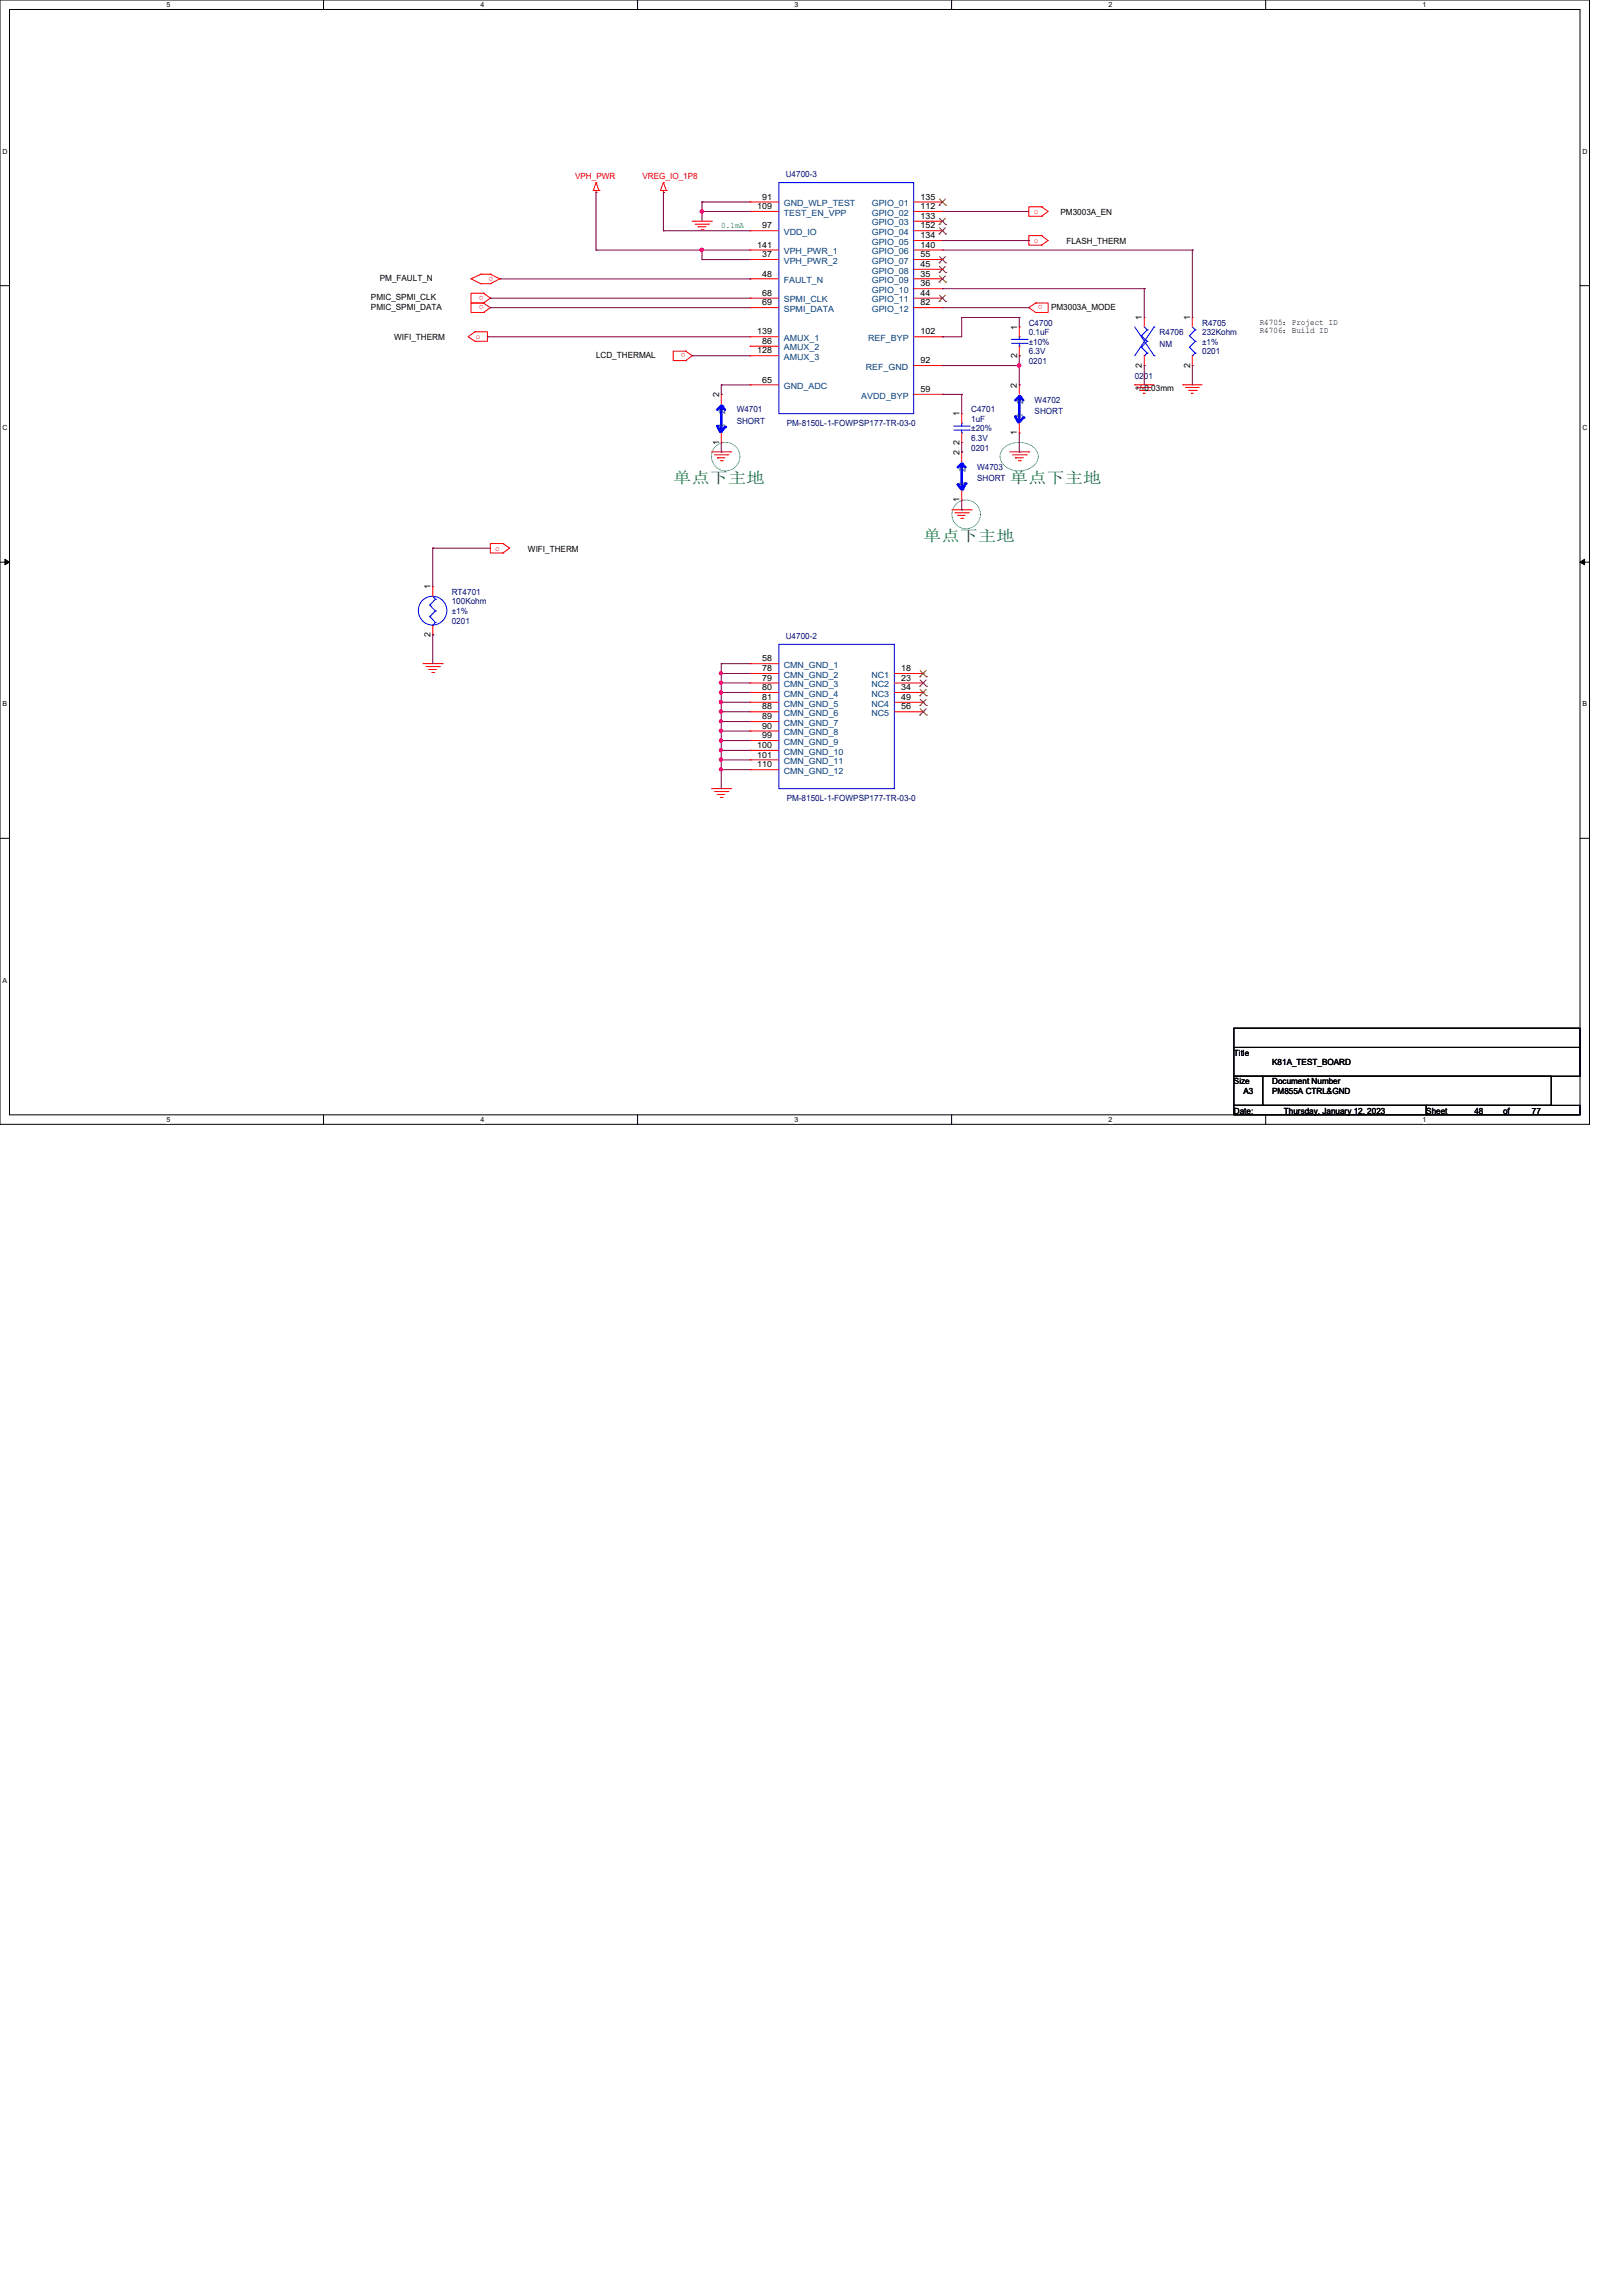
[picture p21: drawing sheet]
<svg xmlns="http://www.w3.org/2000/svg" width="210mm" height="297mm" viewBox="0 0 210 297" stroke-linecap="round" stroke-linejoin="round" font-family="sans-serif">
<defs><g id="words">
<g font-size="2" fill="#008000">
<text x="87.1" y="62.5">功预电电电</text>
<text x="130.7" y="62.5">功预电电电</text>
<text x="119.5" y="70">功预电电电</text>
</g>
<g font-size="1.1" fill="#f00">
<text x="74.4" y="23.2">VPH_PWR</text>
<text x="83.1" y="23.2">VREG_IO_1P8</text>
<text x="133.8" y="27.7">o</text>
<text x="63.8" y="35.8" transform="rotate(-180 63.8 35.8)">o</text>
<text x="133.8" y="31.4">o</text>
<text x="62.6" y="39.5" transform="rotate(-180 62.6 39.5)">o</text>
<text x="62.6" y="38.3" transform="rotate(-180 62.6 38.3)">o</text>
<text x="134.9" y="39.5" transform="rotate(-180 134.9 39.5)">o</text>
<text x="61.6" y="43.9">o</text>
<text x="88.7" y="45.7" transform="rotate(-180 88.7 45.7)">o</text>
<text x="64.1" y="71.2">o</text>
</g>
<g font-size="1.1" fill="#000080">
<text x="101.7" y="22.9">U4700-3</text>
<text x="133.1" y="42.1">C4700</text>
<text x="133.1" y="43.4">0.1uF</text>
<text x="133.1" y="47.1">0201</text>
<text x="133.1" y="45.9">6.3V</text>
<text x="133.1" y="44.6">±10%</text>
<text x="150.1" y="43.4">R4706</text>
<text x="150.1" y="44.8">NM</text>
<text x="155.6" y="42.1">R4705</text>
<text x="155.6" y="43.4">232Kohm</text>
<text x="155.6" y="44.6">±1%</text>
<text x="155.6" y="45.9">0201</text>
<text x="95.3" y="53.3">W4701</text>
<text x="125.7" y="53.3">C4701</text>
<text x="133.9" y="52.1">W4702</text>
<text x="133.9" y="53.6">SHORT</text>
<text x="146.9" y="49">0201</text>
<text x="95.3" y="54.8">SHORT</text>
<text x="101.8" y="55.1">PM-8150L-1-FOWPSP177-TR-03-0</text>
<text x="125.7" y="54.6">1uF</text>
<text x="125.7" y="58.3">0201</text>
<text x="125.7" y="57.1">6.3V</text>
<text x="125.7" y="55.8">±20%</text>
<text x="126.4" y="60.8">W4703</text>
<text x="126.4" y="62.3">SHORT</text>
<text x="58.5" y="77">RT4701</text>
<text x="58.5" y="78.2">100Kohm</text>
<text x="58.5" y="79.5">±1%</text>
<text x="58.5" y="80.7">0201</text>
<text x="101.7" y="82.7">U4700-2</text>
<text x="101.8" y="103.6">PM-8150L-1-FOWPSP177-TR-03-0</text>
</g>
<text font-size="1.1" fill="#008000" x="93.3" y="29.6">0.1mA</text>
<g font-size="1.1">
<text x="98" y="27.1">109</text>
<text x="98.6" y="29.6">97</text>
<text x="98.6" y="25.8">91</text>
<text x="119.1" y="29.6">152</text>
<text x="119.1" y="28.3">133</text>
<text x="119.1" y="27.1">112</text>
<text x="119.1" y="25.8">135</text>
<text x="137.2" y="27.8">PM3003A_EN</text>
<text x="98" y="32.1">141</text>
<text x="98.6" y="35.8">48</text>
<text x="98.6" y="33.3">37</text>
<text x="119.1" y="35.8">35</text>
<text x="119.1" y="34.6">45</text>
<text x="119.1" y="33.3">55</text>
<text x="119.1" y="32.1">140</text>
<text x="119.1" y="30.8">134</text>
<text x="138" y="31.5">FLASH_THERM</text>
<text x="48" y="40.1">PMIC_SPMI_DATA</text>
<text x="48" y="38.9">PMIC_SPMI_CLK</text>
<text x="49.1" y="36.4">PM_FAULT_N</text>
<text x="98.6" y="39.5">69</text>
<text x="98.6" y="38.3">68</text>
<text x="119.1" y="39.5">82</text>
<text x="119.1" y="38.3">44</text>
<text x="119.1" y="37">36</text>
<text x="136" y="40.1">PM3003A_MODE</text>
<text x="147.8" y="41.4" transform="rotate(-90 147.8 41.4)">1</text>
<text x="154" y="41.4" transform="rotate(-90 154 41.4)">1</text>
<text x="163" y="42">R4705：Project ID</text>
<text x="51" y="44">WIFI_THERM</text>
<text x="77.1" y="46.4">LCD_THERMAL</text>
<text x="98" y="45.7">128</text>
<text x="98" y="43.3">139</text>
<text x="98.6" y="44.5">86</text>
<text x="119.1" y="47">92</text>
<text x="119.1" y="43.3">102</text>
<text x="131.6" y="46.3" transform="rotate(-90 131.6 46.3)">2</text>
<text x="131.6" y="42.7" transform="rotate(-90 131.6 42.7)">1</text>
<text x="147.8" y="47.5" transform="rotate(-90 147.8 47.5)">2</text>
<text x="154" y="47.5" transform="rotate(-90 154 47.5)">2</text>
<text x="163" y="43.1">R4706：Build ID</text>
<text x="93" y="51.4" transform="rotate(-90 93 51.4)">2</text>
<text x="98.6" y="49.5">65</text>
<text x="119.1" y="50.7">59</text>
<text x="124.2" y="53.9" transform="rotate(-90 124.2 53.9)">1</text>
<text x="131.6" y="50.1" transform="rotate(-90 131.6 50.1)">2</text>
<text x="146.9" y="50.6">+/-0.03mm</text>
<text x="93" y="57.5" transform="rotate(-90 93 57.5)">1</text>
<text x="124.2" y="57.5" transform="rotate(-90 124.2 57.5)">2</text>
<text x="124.2" y="58.8" transform="rotate(-90 124.2 58.8)">2</text>
<text x="131.6" y="56.3" transform="rotate(-90 131.6 56.3)">1</text>
<text x="124.2" y="65" transform="rotate(-90 124.2 65)">1</text>
<text x="68.3" y="71.4">WIFI_THERM</text>
<text x="55.7" y="76.3" transform="rotate(-90 55.7 76.3)">1</text>
<text x="55.7" y="82.4" transform="rotate(-90 55.7 82.4)">2</text>
<text x="98.6" y="89.3">80</text>
<text x="98.6" y="88.1">79</text>
<text x="98.6" y="86.8">78</text>
<text x="98.6" y="85.6">58</text>
<text x="116.6" y="89.3">34</text>
<text x="116.6" y="88.1">23</text>
<text x="116.6" y="86.8">18</text>
<text x="98.6" y="95.5">99</text>
<text x="98.6" y="94.3">90</text>
<text x="98.6" y="93.1">89</text>
<text x="98.6" y="91.8">88</text>
<text x="98.6" y="90.6">81</text>
<text x="116.6" y="91.8">56</text>
<text x="116.6" y="90.6">49</text>
<text x="98" y="99.3">110</text>
<text x="98" y="98">101</text>
<text x="98" y="96.8">100</text>
<text x="159.7" y="136.6">Title</text>
<text x="164.6" y="137.8">K81A_TEST_BOARD</text>
<text x="159.7" y="140.3">Size</text>
<text x="160.9" y="141.6">A3</text>
<text x="164.6" y="140.3">Document Number</text>
<text x="164.6" y="141.6">PM855A CTRL&amp;GND</text>
<text x="159.7" y="144.1">Date:</text>
<text x="166.2" y="144.1">Thursday, January 12, 2023</text>
<text x="184.6" y="144.1">Sheet</text>
<text x="190.8" y="144.1">48</text>
<text x="194.5" y="144.1">of</text>
<text x="198.2" y="144.1">77</text>
</g>
<g font-size="1.1" fill="#004080">
<text x="101.4" y="27.9">TEST_EN_VPP</text>
<text x="101.4" y="26.7">GND_WLP_TEST</text>
<text x="112.8" y="29.2">GPIO_03</text>
<text x="112.8" y="27.9">GPIO_02</text>
<text x="112.8" y="26.7">GPIO_01</text>
<text x="101.4" y="34.1">VPH_PWR_2</text>
<text x="101.4" y="32.9">VPH_PWR_1</text>
<text x="101.4" y="30.4">VDD_IO</text>
<text x="112.8" y="35.4">GPIO_08</text>
<text x="112.8" y="34.1">GPIO_07</text>
<text x="112.8" y="32.9">GPIO_06</text>
<text x="112.8" y="31.7">GPIO_05</text>
<text x="112.8" y="30.4">GPIO_04</text>
<text x="101.4" y="40.3">SPMI_DATA</text>
<text x="101.4" y="39.1">SPMI_CLK</text>
<text x="101.4" y="36.6">FAULT_N</text>
<text x="112.8" y="40.3">GPIO_12</text>
<text x="112.8" y="39.1">GPIO_11</text>
<text x="112.8" y="37.9">GPIO_10</text>
<text x="112.8" y="36.6">GPIO_09</text>
<text x="101.4" y="46.6">AMUX_3</text>
<text x="101.4" y="45.3">AMUX_2</text>
<text x="101.4" y="44.1">AMUX_1</text>
<text x="112.1" y="47.8">REF_GND</text>
<text x="112.3" y="44.1">REF_BYP</text>
<text x="93.9" y="53.5" transform="rotate(-90 93.9 53.5)">2</text>
<text x="101.4" y="50.3">GND_ADC</text>
<text x="111.5" y="51.6">AVDD_BYP</text>
<text x="132.4" y="52.3" transform="rotate(-90 132.4 52.3)">2</text>
<text x="93.9" y="55.4" transform="rotate(-90 93.9 55.4)">1</text>
<text x="132.4" y="54.1" transform="rotate(-90 132.4 54.1)">1</text>
<text x="125" y="61" transform="rotate(-90 125 61)">2</text>
<text x="125" y="62.8" transform="rotate(-90 125 62.8)">1</text>
<text x="101.4" y="88.9">CMN_GND_3</text>
<text x="101.4" y="87.7">CMN_GND_2</text>
<text x="101.4" y="86.4">CMN_GND_1</text>
<text x="112.8" y="88.9">NC2</text>
<text x="112.8" y="87.7">NC1</text>
<text x="101.4" y="95.1">CMN_GND_8</text>
<text x="101.4" y="93.9">CMN_GND_7</text>
<text x="101.4" y="92.6">CMN_GND_6</text>
<text x="101.4" y="91.4">CMN_GND_5</text>
<text x="101.4" y="90.1">CMN_GND_4</text>
<text x="112.8" y="92.6">NC5</text>
<text x="112.8" y="91.4">NC4</text>
<text x="112.8" y="90.1">NC3</text>
<text x="101.4" y="100.1">CMN_GND_12</text>
<text x="101.4" y="98.9">CMN_GND_11</text>
<text x="101.4" y="97.6">CMN_GND_10</text>
<text x="101.4" y="96.4">CMN_GND_9</text>
</g>
<g font-size=".9">
<text x="21.5" y=".9">5</text>
<text x="62.2" y=".9">4</text>
<text x="102.8" y=".9">3</text>
<text x="143.5" y=".9">2</text>
<text x="184.1" y=".9">1</text>
<text x=".3" y="19.9">D</text>
<text x="204.8" y="19.9">D</text>
<text x=".3" y="55.6">C</text>
<text x="204.8" y="55.6">C</text>
<text x=".3" y="91.4">B</text>
<text x="204.8" y="91.4">B</text>
<text x=".3" y="127.1">A</text>
<text x="21.5" y="145.2">5</text>
<text x="62.2" y="145.2">4</text>
<text x="102.8" y="145.2">3</text>
<text x="143.5" y="145.2">2</text>
<text x="184.1" y="145.2">1</text>
</g>
</g></defs>
<path d="M0 0h205.7v145.5h-205.7zM1.2 1.2h203.3v143h-203.3z" fill="none" stroke="#000" stroke-width=".13"/>
<g fill="#fff">
<path d="M21.5 .1h.6v1h-.6z"/>
<path d="M21.5 144.4h.6v1h-.6z"/>
</g>
<path d="M41.9 0v1.2M41.9 144.2v1.3" fill="none" stroke="#000" stroke-width=".13"/>
<g fill="#fff">
<path d="M62.2 .1h.5v1h-.5z"/>
<path d="M62.2 144.4h.5v1h-.5z"/>
</g>
<path d="M82.5 0v1.2M82.5 144.2v1.3" fill="none" stroke="#000" stroke-width=".13"/>
<g fill="#fff">
<path d="M102.8 .1h.5v1h-.5z"/>
<path d="M102.8 144.4h.5v1h-.5z"/>
</g>
<path d="M123.1 0v1.2M123.1 144.2v1.3" fill="none" stroke="#000" stroke-width=".13"/>
<g fill="#fff">
<path d="M143.5 .1h.5v1h-.5z"/>
<path d="M143.5 144.4h.5v1h-.5z"/>
</g>
<path d="M163.8 0v1.2M163.8 144.2v1.3" fill="none" stroke="#000" stroke-width=".13"/>
<g fill="#fff">
<path d="M184.1 .1h.5v1h-.5z"/>
<path d="M184.1 144.4h.5v1h-.5z"/>
<path d="M.3 19.1h.7v1h-.7z"/>
<path d="M204.8 19.1h.6v1h-.6z"/>
<path d="M.3 54.8h.7v1h-.7z"/>
<path d="M204.8 54.8h.6v1h-.6z"/>
</g>
<path d="M0 37h1.2M204.5 37h1.2" fill="none" stroke="#000" stroke-width=".13"/>
<g fill="#fff">
<path d="M.3 90.6h.6v1h-.6z"/>
<path d="M204.8 90.6h.6v1h-.6z"/>
</g>
<path d="M0 72.7h1.2M.6 72.3l.6 .4-.6 .4zM204.5 72.7l.6-.4v.8zM204.5 72.7h1.2" fill="none" stroke="#000" stroke-width=".13"/>
<path d="M.6 72.3l.6 .4-.6 .4zM204.5 72.7l.6-.4v.8z" fill="#000"/>
<path d="M.3 126.3h.6v1h-.6z" fill="#fff"/>
<path d="M0 108.5h1.2M204.5 108.5h1.2M159.7 133h44.8v2.5h-44.8zM159.7 135.5h44.8v3.7h-44.8zM159.7 139.2h3.7v3.8h-3.7zM163.4 139.2h37.3v3.8h-37.3zM159.7 143h24.9v1.2h-24.9zM184.6 143h19.9v1.2h-19.9z" fill="none" stroke="#000" stroke-width=".13"/>
<g fill="none" stroke="#008000" stroke-width=".13">
<path d="M129.7 58.1a2.99 2.99 0 0 1 4.3 0 1.61 1.61 0 0 1-.9 2.6 2.78 2.78 0 0 1-3.6-1.2l-.1-.4 .1-.5z"/>
<circle cx="93.9" cy="59.1" r="1.85"/>
<circle cx="125" cy="66.5" r="1.86"/>
</g>
<g fill="none" stroke="#f00" stroke-width=".13">
<path d="M61 36.1h.1M61 36.1l1.2 .6M62.2 36.7h.1M62.2 35.5h.1M62.2 36.7h1.3M62.2 35.5l-1.2 .6M62.2 35.5h1.3M62.6 39.2h-1.6v1.2h1.6M62.6 39.2l.9 .6-.9 .6M62.6 39.2h.1M62.6 37.9h.1M62.6 37.9h-1.6v1.3h1.6"/>
<path d="M62.6 37.9l.9 .7-.9 .6M63.5 36.7h.1M63.5 35.5h.1M63.5 35.5l1.2 .6M64.7 36.1h.1M64.7 36.1l-1.2 .6M76.8 24.6h.1M76.8 24.6h.7M77.1 24.9h.1M77.1 23.6h.1M77.1 24.6v.3M77.1 23.6l.4 1"/>
<path d="M77.1 23.6l-.3 1M77.5 24.6h.1M85.5 24.6h.1M85.5 24.6h.7M85.9 24.9h.1M85.9 23.6h.1M85.9 24.6v.3M85.9 23.6l.3 1M85.9 23.6l-.4 1M86.2 24.6h.1M89.6 28.6h2.5M90 29h1.7"/>
<path d="M90.3 29.3h.1M90.3 29.3h1.1M90.7 29.7h.3M91 29.7h.1M91.7 29h.1M92.1 28.6h.1M134 39.2h.1M134 39.2h1.6v1.2h-1.6M134 39.2l-.9 .6 .9 .6M134.8 30.5h.1M134.8 31.7h.1M134.8 30.5h-1.7v1.2h1.7"/>
<path d="M134.8 30.5l.8 .6-.8 .6M134.8 26.8h.1M134.8 28h.1M134.8 26.8h-1.7v1.2h1.7M134.8 26.8l.8 .5-.8 .7M61.5 42.9h.1M61.5 44.2h.1M61.5 42.9h1.6v1.3h-1.6M61.5 42.9l-.9 .7 .9 .6M62.6 40.4h.1M88.7 46.7h.1M88.7 45.4h.1"/>
<path d="M88.7 45.4h-1.6v1.3h1.6M88.7 45.4l.9 .6-.9 .7M92.1 58.5h2.5M92.5 58.8h1.7M92.8 59.2h.1M92.8 59.2h1M93.2 59.6h.3M93.5 59.6h.1M94.2 58.8h.1M94.6 58.5h.1M130.7 58.5h2.4M131 58.8h1.8"/>
<path d="M131.4 59.2h.1M131.4 59.2h1M131.8 59.6h.2M132 59.6h.1M132.8 58.8h.1M133.1 58.5h.1M134 40.4h.1M146.9 49.8h.1M146.9 49.8h2.5M147.2 50.1h.1M147.2 50.1h1.8M147.6 50.5h1"/>
<path d="M148 50.9h.1M148 50.9h.2M148.6 50.5h.1M153.1 49.8h.1M153.1 49.8h2.5M153.5 50.1h.1M153.5 50.1h1.7M153.8 50.5h1M154.2 50.9h.1M154.2 50.9h.2M154.8 50.5h.1M65.1 70.3h.1"/>
<path d="M65.1 71.5h.1M65.1 70.3h-1.6v1.2h1.6M65.1 70.3l.9 .6-.9 .6M123.2 66h2.5M123.6 66.3h1.7M124 66.7h.1M124 66.7h.9M124.3 67.1h.3M124.6 67.1h.1M125.3 66.3h.1M125.7 66h.1M54.7 85.9h2.5"/>
<path d="M55.1 86.2h1.8M55.5 86.6h.1M55.5 86.6h1M55.9 87h.2M56.1 87h.1M56.9 86.2h.1M57.2 85.9h.1M92.1 102h2.5M92.5 102.4h1.7M92.8 102.8h.1M92.8 102.8h1M93.2 103.2h.3"/>
<path d="M93.5 103.2h.1M94.2 102.4h.1M94.6 102h.1"/>
</g>
<path d="M124.3 60.1l-.3 .4" fill="none" stroke="#00f" stroke-width=".34"/>
<circle cx="124.3" cy="60.1" r=".17" fill="#00f"/>
<path d="M124.5 60l.4 .5" fill="none" stroke="#00f" stroke-width=".34"/>
<circle cx="124.5" cy="60" r=".17" fill="#00f"/>
<path d="M124.5 60.4v2.7" fill="none" stroke="#00f" stroke-width=".34"/>
<circle cx="124.5" cy="60.4" r=".17" fill="#00f"/>
<path d="M124 62.7l.5 .6" fill="none" stroke="#00f" stroke-width=".34"/>
<circle cx="124" cy="62.7" r=".17" fill="#00f"/>
<path d="M124.9 62.6l-.3 .7" fill="none" stroke="#00f" stroke-width=".34"/>
<circle cx="124.9" cy="62.6" r=".17" fill="#00f"/>
<g fill="none" stroke="#f00" stroke-width=".13">
<path d="M97.1 39.8h.1M97.1 39.8h3.7M97.1 38.6h.1M97.1 38.6h3.7M97.1 36.1h.1M97.1 36.1h3.7M97.1 33.6h.1M97.1 33.6h3.7M97.1 32.3h.1M97.1 32.3h3.7M97.1 29.8h.1M97.1 29.8h3.7"/>
<path d="M97.1 27.4h.1M97.1 27.4h3.7M97.1 26.1h.1M97.1 26.1h3.7M118.2 39.8h3.8M118.2 38.6h3.8M118.2 37.3h3.8M118.2 36.1h3.8M118.2 34.8h3.8M118.2 33.6h3.8M118.2 32.3h3.8M118.2 31.1h3.8"/>
<path d="M118.2 29.9h3.8M118.2 28.6h3.8M118.2 27.4h3.8M118.2 26.1h3.8M122 39.8h.1M122 38.6h.1M122 37.3h.1M122 36.1h.1M122 34.8h.1M122 33.6h.1M122 32.3h.1M122 31.1h.1"/>
<path d="M122 29.9h.1M122 28.6h.1M122 27.4h.1M122 26.1h.1M97.1 49.8h.1M97.1 49.8h3.7M97.1 46h.1M97.1 46h3.7M97.1 44.8h.1M97.1 44.8h3.7M97.1 43.6h.1M97.1 43.6h3.7"/>
<path d="M118.2 51h3.8M118.2 47.3h3.8M118.2 43.6h3.8M122 51h.1M122 47.3h.1M122 43.6h.1M124.5 58.5h.1M124.5 58.5v1.2M148.1 47.3h.1M148.1 46v1.3M148.1 41.1h.1M148.1 41.1v1.2"/>
<path d="M124.5 64.7h.1M124.5 63.5v1.2"/>
</g>
<g fill="none" stroke="#00f" stroke-width=".13">
<path d="M100.8 23.6h17.4v29.9h-17.4zM146.9 42.3l2.4 3.7M147.7 43.4h.1M147.7 44.9h.1M147.7 43.4l.8 .8M147.7 44.9l.8 .8M148.1 46h.1M148.1 42.3l.4 .4M148.5 42.7h.1M148.5 44.2h.1M148.5 45.7h.1M148.5 42.7l-.8 .7"/>
<path d="M148.5 44.2l-.8 .7M148.5 45.7l-.4 .3M149.3 42.3h.1M149.3 46h.1M149.3 42.3l-2.4 3.7"/>
</g>
<g fill="none" stroke="#804000" stroke-width=".13">
<path d="M121.5 39h.1M121.5 36.5h.1M121.5 35.3h.1M121.5 34h.1M121.5 30.3h.1M121.5 29h.1M121.5 26.5h.1M121.6 38.2l.8 .8M121.6 35.7l.8 .8M121.6 34.5l.8 .8M121.6 33.2l.8 .8M121.6 29.5l.8 .8"/>
<path d="M121.6 28.2l.8 .8M121.6 25.7l.8 .8M122.3 38.2l-.8 .8M122.3 35.7l-.8 .8M122.3 34.5l-.8 .8M122.3 33.2l-.8 .8M122.3 29.5l-.8 .8M122.3 28.2l-.8 .8M122.3 25.7l-.8 .8M122.4 39h.1M122.4 36.5h.1M122.4 35.3h.1"/>
<path d="M122.4 34h.1M122.4 30.3h.1M122.4 29h.1M122.4 26.5h.1"/>
</g>
<path d="M93.5 52.6l.3 .4" fill="none" stroke="#00f" stroke-width=".34"/>
<circle cx="93.5" cy="52.6" r=".17" fill="#00f"/>
<path d="M93.3 52.5l-.5 .5" fill="none" stroke="#00f" stroke-width=".34"/>
<circle cx="93.3" cy="52.5" r=".17" fill="#00f"/>
<path d="M93.3 52.9v2.7" fill="none" stroke="#00f" stroke-width=".34"/>
<circle cx="93.3" cy="52.9" r=".17" fill="#00f"/>
<path d="M93.8 55.3l-.5 .6" fill="none" stroke="#00f" stroke-width=".34"/>
<circle cx="93.8" cy="55.3" r=".17" fill="#00f"/>
<path d="M92.8 55.1l.4 .8" fill="none" stroke="#00f" stroke-width=".34"/>
<circle cx="92.8" cy="55.1" r=".17" fill="#00f"/>
<g fill="none" stroke="#f00" stroke-width=".13">
<path d="M93.3 51h.1M93.3 51v1.2M93.3 57.2h.1M93.3 56v1.2M124.5 57.2h.1M124.5 56v1.2M124.5 53.5h.1M124.5 53.5v1.2M131.9 46h.1M131.9 44.8v1.2M131.9 42.3h.1M131.9 42.3v1.3"/>
<path d="M154.3 47.3h.1M154.3 46v1.3M154.3 41.1h.1M154.3 41.1v1.2M97.1 99.6h.1M97.1 99.6h3.7M97.1 98.3h.1M97.1 98.3h3.7M97.1 97.1h.1M97.1 97.1h3.7M97.1 95.8h.1M97.1 95.8h3.7"/>
<path d="M97.1 94.6h.1M97.1 94.6h3.7M97.1 93.4h.1M97.1 93.4h3.7M97.1 92.1h.1M97.1 92.1h3.7M97.1 90.9h.1M97.1 90.9h3.7M97.1 89.6h.1M97.1 89.6h3.7M97.1 88.4h.1M97.1 88.4h3.7"/>
<path d="M97.1 87.1h.1M97.1 87.1h3.7M97.1 85.9h.1M97.1 85.9h3.7M115.7 92.1h3.8M115.7 90.9h3.8M115.7 89.6h3.8M115.7 88.4h3.8M115.7 87.1h3.8M119.5 92.1h.1M119.5 90.9h.1M119.5 89.6h.1"/>
<path d="M119.5 88.4h.1M119.5 87.1h.1"/>
</g>
<g fill="none" stroke="#00f" stroke-width=".13">
<path d="M123.4 55.1h2M123.4 55.6h2M124.5 54.7h.1M124.5 56h.1M124.5 54.7v.4M124.5 55.6v.4M125.4 55.1h.1M125.4 55.6h.1M130.9 43.9h2M130.9 44.4h2M131.9 43.6h.1M131.9 44.8h.1"/>
<path d="M131.9 43.6v.3M131.9 44.4v.4M132.9 43.9h.1M132.9 44.4h.1M153.9 43.4h.1M153.9 44.9h.1M153.9 43.4l.8 .8M153.9 44.9l.8 .8M154.3 46h.1M154.3 42.3l.4 .4M154.7 42.7h.1M154.7 44.2h.1"/>
<path d="M154.7 45.7h.1M154.7 42.7l-.8 .7M154.7 44.2l-.8 .7M154.7 45.7l-.4 .3M100.8 83.4h14.9v18.6h-14.9z"/>
</g>
<g fill="none" stroke="#804000" stroke-width=".13">
<path d="M119 92.5h.1M119 91.3h.1M119 90h.1M119 88.8h.1M119 87.6h.1M119.1 91.7l.8 .8M119.1 90.5l.8 .8M119.1 89.2l.8 .8M119.1 88l.8 .8M119.1 86.7l.8 .9M119.8 91.7l-.8 .8M119.8 90.5l-.8 .8"/>
<path d="M119.8 89.2l-.8 .8M119.8 88l-.8 .8M119.8 86.7l-.8 .9M119.9 92.5h.1M119.9 91.3h.1M119.9 90h.1M119.9 88.8h.1M119.9 87.6h.1"/>
</g>
<path d="M132 51.4l.4 .4" fill="none" stroke="#00f" stroke-width=".34"/>
<circle cx="132" cy="51.4" r=".17" fill="#00f"/>
<path d="M131.9 51.3l-.5 .5" fill="none" stroke="#00f" stroke-width=".34"/>
<circle cx="131.9" cy="51.3" r=".17" fill="#00f"/>
<path d="M131.9 51.7v2.7" fill="none" stroke="#00f" stroke-width=".34"/>
<circle cx="131.9" cy="51.7" r=".17" fill="#00f"/>
<path d="M132.4 54l-.5 .6" fill="none" stroke="#00f" stroke-width=".34"/>
<circle cx="132.4" cy="54" r=".17" fill="#00f"/>
<path d="M131.4 53.9l.4 .7" fill="none" stroke="#00f" stroke-width=".34"/>
<circle cx="131.4" cy="53.9" r=".17" fill="#00f"/>
<path d="M131.9 49.8h.1M131.9 49.8v1.2M131.9 56h.1M131.9 54.7v1.3M56 75.9h.1M56 75.9v1.2M56 82.1h.1M56 80.9v1.2" fill="none" stroke="#f00" stroke-width=".13"/>
<g fill="none" stroke="#00f" stroke-width=".13">
<path d="M55.6 78.3h.1M55.6 79.8h.1M55.6 78.3l.7 .7M55.6 79.8l.7 .7M56 77.1l.3 .4M56.3 77.5h.1M56.3 79h.1M56.3 77.5l-.7 .8M56.3 79l-.7 .8M56 80.9h.1M56.3 80.5h.1M56.3 80.5l-.3 .4"/>
<circle cx="56" cy="79" r="1.86"/>
</g>
<path d="M64.7 36.1h32.4M97.1 36.1h.1M122 47.3h.1M124.5 58.5h.1M124.5 41.1h.1M124.5 57.2v1.3M124.5 41.1h7.4M131.9 46h.1M131.9 41.1h.1M131.9 41.1v1.2M131.9 46v1.3h-9.9" fill="none" stroke="#800040" stroke-width=".13"/>
<path d="M131.7 47.1h.3l.1 .2-.1 .1-.1 .1-.2-.1z" fill-rule="evenodd" fill="#f0f"/>
<path d="M131.7 47.1h.3l.1 .2-.1 .1-.1 .1-.2-.1z" fill="none" stroke="#f0f" stroke-width=".13"/>
<path d="M90.8 26.1h.1M90.8 27.4h.1M90.8 26.1v1.3M90.8 26.1h6.3M90.8 27.4h6.3M124.5 51h.1M124.5 51v2.5M131.9 49.8h.1M131.9 47.3v2.5" fill="none" stroke="#800040" stroke-width=".13"/>
<path d="M90.6 27.2h.4l.1 .2-.1 .1-.2 .1-.2-.1z" fill-rule="evenodd" fill="#f0f"/>
<path d="M90.6 27.2h.4l.1 .2-.1 .1-.2 .1-.2-.1z" fill="none" stroke="#f0f" stroke-width=".13"/>
<path d="M77.1 24.9h.1M77.1 32.4h.1M77.1 24.9v7.5M77.1 32.4h13.7M85.8 24.9h.1M85.8 29.9h.1M85.8 24.9v5M85.8 29.9h11.3M90.8 27.4h.1M90.8 27.4v1.2" fill="none" stroke="#800040" stroke-width=".13"/>
<path d="M90.6 32.2h.4l.1 .1-.1 .2-.2 .1-.2-.1z" fill-rule="evenodd" fill="#f0f"/>
<path d="M90.6 32.2h.4l.1 .1-.1 .2-.2 .1-.2-.1z" fill="none" stroke="#f0f" stroke-width=".13"/>
<g fill="none" stroke="#800040" stroke-width=".13">
<path d="M63.5 38.6h.1M63.5 39.8h.1M63.5 38.6h33.6M63.5 39.8h33.6M90.8 33.6h.1M90.8 32.4h.1M90.8 33.6h6.3M90.8 32.4v1.2M90.8 32.4h6.3M93.3 51h.1M93.3 49.8h.1M93.3 49.8v1.2"/>
<path d="M93.3 49.8h3.8M122 43.6h.1M122 51h.1M122 51h2.5M124.5 41.1h.1M124.5 41.1v2.5h-2.5M93.3 99.6h.1M93.3 99.6v2.4"/>
</g>
<path d="M93.1 99.4h.3l.1 .1-.1 .2h-.1h-.2z" fill-rule="evenodd" fill="#f0f"/>
<path d="M93.1 99.4h.3l.1 .1-.1 .2h-.1h-.2z" fill="none" stroke="#f0f" stroke-width=".13"/>
<path d="M93.3 85.9h.1M93.3 85.9v1.2" fill="none" stroke="#800040" stroke-width=".13"/>
<path d="M93.1 86.9h.3l.1 .2-.1 .1-.1 .1-.2-.1z" fill-rule="evenodd" fill="#f0f"/>
<path d="M93.1 86.9h.3l.1 .2-.1 .1-.1 .1-.2-.1z" fill="none" stroke="#f0f" stroke-width=".13"/>
<path d="M93.3 87.1h.1M93.3 88.4h.1M93.3 87.1v2.5" fill="none" stroke="#800040" stroke-width=".13"/>
<path d="M93.1 89.4h.3l.1 .2-.1 .1-.1 .1-.2-.1z" fill-rule="evenodd" fill="#f0f"/>
<path d="M93.1 89.4h.3l.1 .2-.1 .1-.1 .1-.2-.1z" fill="none" stroke="#f0f" stroke-width=".13"/>
<path d="M93.1 88.2h.3l.1 .1-.1 .2-.1 .1-.2-.1z" fill-rule="evenodd" fill="#f0f"/>
<path d="M93.1 88.2h.3l.1 .1-.1 .2-.1 .1-.2-.1z" fill="none" stroke="#f0f" stroke-width=".13"/>
<path d="M93.3 89.6h.1M93.3 90.9h.1M93.3 89.6v2.5" fill="none" stroke="#800040" stroke-width=".13"/>
<path d="M93.1 91.9h.3l.1 .1-.1 .2-.1 .1-.2-.1z" fill-rule="evenodd" fill="#f0f"/>
<path d="M93.1 91.9h.3l.1 .1-.1 .2-.1 .1-.2-.1z" fill="none" stroke="#f0f" stroke-width=".13"/>
<path d="M93.1 90.7h.3l.1 .1-.1 .2-.1 .1-.2-.1z" fill-rule="evenodd" fill="#f0f"/>
<path d="M93.1 90.7h.3l.1 .1-.1 .2-.1 .1-.2-.1z" fill="none" stroke="#f0f" stroke-width=".13"/>
<path d="M93.3 92.1h.1M93.3 92.1v1.3" fill="none" stroke="#800040" stroke-width=".13"/>
<path d="M93.1 93.2h.3l.1 .1-.1 .1-.1 .1-.2-.1z" fill-rule="evenodd" fill="#f0f"/>
<path d="M93.1 93.2h.3l.1 .1-.1 .1-.1 .1-.2-.1z" fill="none" stroke="#f0f" stroke-width=".13"/>
<path d="M93.3 93.4h.1M93.3 93.4v1.2" fill="none" stroke="#800040" stroke-width=".13"/>
<path d="M93.1 94.4h.3l.1 .1-.1 .2-.1 .1-.2-.1z" fill-rule="evenodd" fill="#f0f"/>
<path d="M93.1 94.4h.3l.1 .1-.1 .2-.1 .1-.2-.1z" fill="none" stroke="#f0f" stroke-width=".13"/>
<path d="M93.3 94.6h.1M93.3 95.8h.1M93.3 94.6v2.5" fill="none" stroke="#800040" stroke-width=".13"/>
<path d="M93.1 96.9h.3l.1 .1-.1 .2-.1 .1-.2-.1z" fill-rule="evenodd" fill="#f0f"/>
<path d="M93.1 96.9h.3l.1 .1-.1 .2-.1 .1-.2-.1z" fill="none" stroke="#f0f" stroke-width=".13"/>
<path d="M93.1 95.7h.3l.1 .1-.1 .1-.1 .1-.2-.1z" fill-rule="evenodd" fill="#f0f"/>
<path d="M93.1 95.7h.3l.1 .1-.1 .1-.1 .1-.2-.1z" fill="none" stroke="#f0f" stroke-width=".13"/>
<path d="M93.3 97.1h.1M93.3 98.3h.1M93.3 97.1v2.5" fill="none" stroke="#800040" stroke-width=".13"/>
<path d="M93.1 98.1h.3l.1 .2-.1 .1-.1 .1-.2-.1z" fill-rule="evenodd" fill="#f0f"/>
<path d="M93.1 98.1h.3l.1 .2-.1 .1-.1 .1-.2-.1z" fill="none" stroke="#f0f" stroke-width=".13"/>
<g fill="none" stroke="#800040" stroke-width=".13">
<path d="M122 27.4h.1M122 37.3h26.1M122 32.4h32.3M122 39.8h11.1M122 27.4h11.1M122 31.1h11.1M133.1 39.8h.1M133.1 31.1h.1M148.1 37.3h.1M148.1 37.3v3.8M154.3 32.4h.1M154.3 32.4v8.7"/>
<path d="M63.1 43.6h.1M63.1 43.6h34M89.6 46h.1M89.6 46h7.5M93.3 58.5h.1M93.3 57.2v1.3M131.9 58.5h.1M131.9 56v2.5M148.1 47.3h.1M148.1 47.3v2.5M154.3 47.3h.1M154.3 47.3v2.5"/>
<path d="M56 70.9h.1M56 70.9h7.5M56 70.9v5M124.5 66h.1M124.5 64.7v1.3M56 82.1h.1M56 82.1v3.8M93.3 99.6h.1M93.3 85.9h.1M93.3 87.1h.1M93.3 88.4h.1M93.3 89.6h.1"/>
<path d="M93.3 90.9h.1M93.3 92.1h.1M93.3 93.4h.1M93.3 94.6h.1M93.3 95.8h.1M93.3 97.1h.1M93.3 98.3h.1M93.3 99.6h3.8M93.3 85.9h3.8M93.3 87.1h3.8M93.3 88.4h3.8M93.3 89.6h3.8"/>
<path d="M93.3 90.9h3.8M93.3 92.1h3.8M93.3 93.4h3.8M93.3 94.6h3.8M93.3 95.8h3.8M93.3 97.1h3.8M93.3 98.3h3.8"/>
</g>
<path d="M131.7 47.1h.3l.1 .2-.1 .1-.1 .1-.2-.1z" fill-rule="evenodd" fill="#f0f"/>
<path d="M131.7 47.1h.3l.1 .2-.1 .1-.1 .1-.2-.1z" fill="none" stroke="#f0f" stroke-width=".13"/>
<path d="M90.6 27.2h.4l.1 .2-.1 .1-.2 .1-.2-.1z" fill-rule="evenodd" fill="#f0f"/>
<path d="M90.6 27.2h.4l.1 .2-.1 .1-.2 .1-.2-.1z" fill="none" stroke="#f0f" stroke-width=".13"/>
<path d="M90.6 32.2h.4l.1 .1-.1 .2-.2 .1-.2-.1z" fill-rule="evenodd" fill="#f0f"/>
<path d="M90.6 32.2h.4l.1 .1-.1 .2-.2 .1-.2-.1z" fill="none" stroke="#f0f" stroke-width=".13"/>
<path d="M93.1 99.4h.3l.1 .1-.1 .2h-.1h-.2z" fill-rule="evenodd" fill="#f0f"/>
<path d="M93.1 99.4h.3l.1 .1-.1 .2h-.1h-.2z" fill="none" stroke="#f0f" stroke-width=".13"/>
<path d="M93.1 86.9h.3l.1 .2-.1 .1-.1 .1-.2-.1z" fill-rule="evenodd" fill="#f0f"/>
<path d="M93.1 86.9h.3l.1 .2-.1 .1-.1 .1-.2-.1z" fill="none" stroke="#f0f" stroke-width=".13"/>
<path d="M93.1 89.4h.3l.1 .2-.1 .1-.1 .1-.2-.1z" fill-rule="evenodd" fill="#f0f"/>
<path d="M93.1 89.4h.3l.1 .2-.1 .1-.1 .1-.2-.1z" fill="none" stroke="#f0f" stroke-width=".13"/>
<path d="M93.1 88.2h.3l.1 .1-.1 .2-.1 .1-.2-.1z" fill-rule="evenodd" fill="#f0f"/>
<path d="M93.1 88.2h.3l.1 .1-.1 .2-.1 .1-.2-.1z" fill="none" stroke="#f0f" stroke-width=".13"/>
<path d="M93.1 91.9h.3l.1 .1-.1 .2-.1 .1-.2-.1z" fill-rule="evenodd" fill="#f0f"/>
<path d="M93.1 91.9h.3l.1 .1-.1 .2-.1 .1-.2-.1z" fill="none" stroke="#f0f" stroke-width=".13"/>
<path d="M93.1 90.7h.3l.1 .1-.1 .2-.1 .1-.2-.1z" fill-rule="evenodd" fill="#f0f"/>
<path d="M93.1 90.7h.3l.1 .1-.1 .2-.1 .1-.2-.1z" fill="none" stroke="#f0f" stroke-width=".13"/>
<path d="M93.1 93.2h.3l.1 .1-.1 .1-.1 .1-.2-.1z" fill-rule="evenodd" fill="#f0f"/>
<path d="M93.1 93.2h.3l.1 .1-.1 .1-.1 .1-.2-.1z" fill="none" stroke="#f0f" stroke-width=".13"/>
<path d="M93.1 94.4h.3l.1 .1-.1 .2-.1 .1-.2-.1z" fill-rule="evenodd" fill="#f0f"/>
<path d="M93.1 94.4h.3l.1 .1-.1 .2-.1 .1-.2-.1z" fill="none" stroke="#f0f" stroke-width=".13"/>
<path d="M93.1 96.9h.3l.1 .1-.1 .2-.1 .1-.2-.1z" fill-rule="evenodd" fill="#f0f"/>
<path d="M93.1 96.9h.3l.1 .1-.1 .2-.1 .1-.2-.1z" fill="none" stroke="#f0f" stroke-width=".13"/>
<path d="M93.1 95.7h.3l.1 .1-.1 .1-.1 .1-.2-.1z" fill-rule="evenodd" fill="#f0f"/>
<path d="M93.1 95.7h.3l.1 .1-.1 .1-.1 .1-.2-.1z" fill="none" stroke="#f0f" stroke-width=".13"/>
<path d="M93.1 98.1h.3l.1 .2-.1 .1-.1 .1-.2-.1z" fill-rule="evenodd" fill="#f0f"/>
<path d="M93.1 98.1h.3l.1 .2-.1 .1-.1 .1-.2-.1z" fill="none" stroke="#f0f" stroke-width=".13"/>
<use href="#words"/>
</svg>
